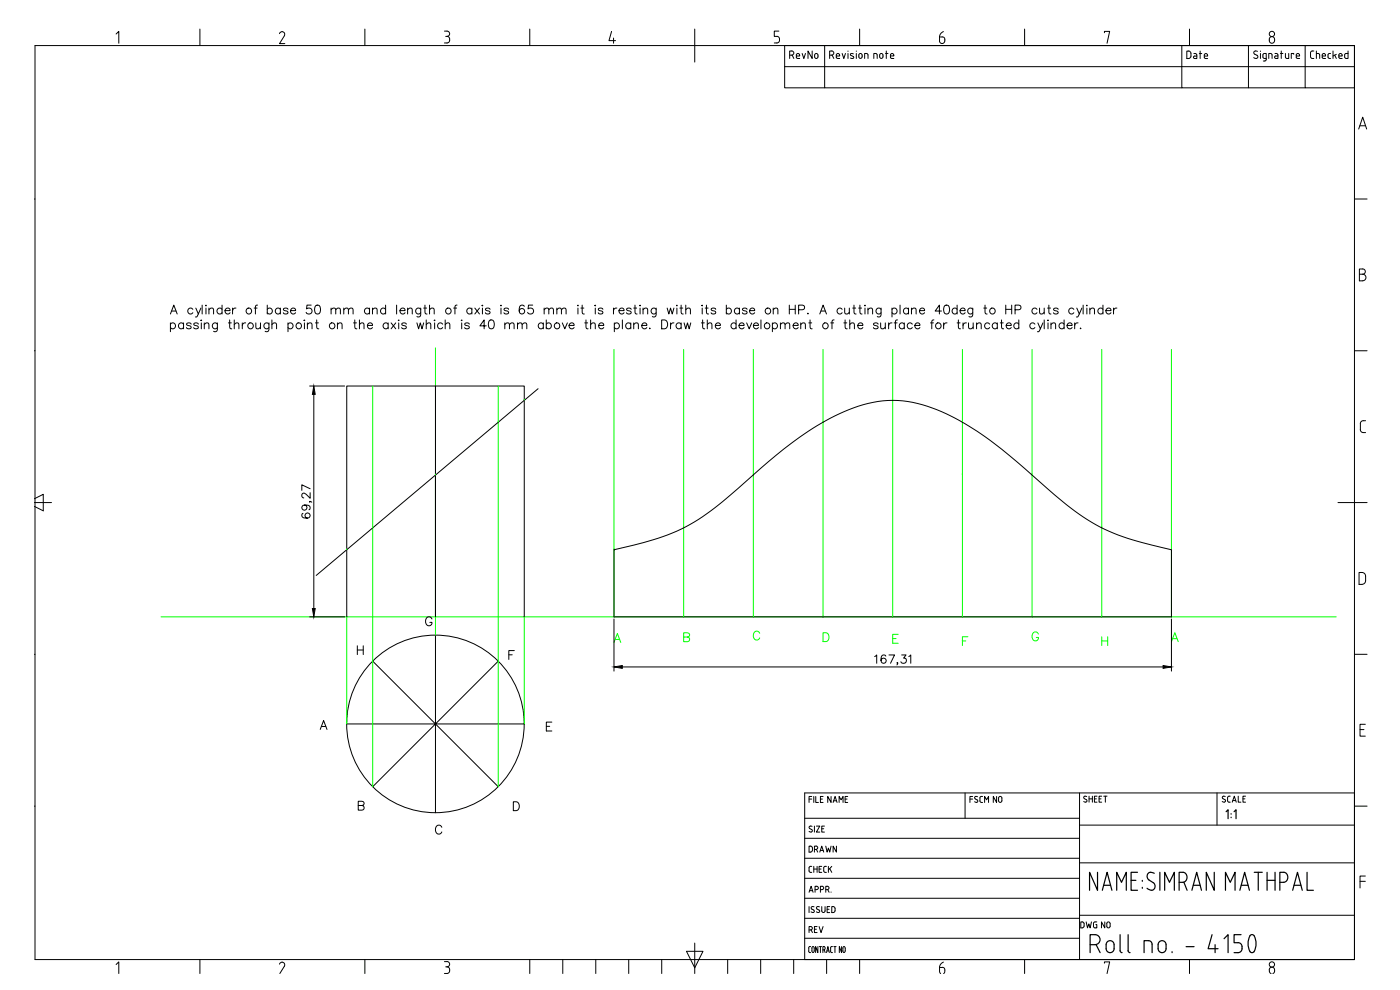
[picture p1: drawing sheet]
<svg xmlns="http://www.w3.org/2000/svg" width="420mm" height="297mm" viewBox="0 0 420 297" stroke-linecap="round" stroke-linejoin="round" font-family="sans-serif">
<defs><g id="words">
<text font-size="6.6" x="94.9" y="156.6" transform="rotate(-90 94.9 156.6)">69,27</text>
<g font-size="5.3">
<text x="236" y="18.7">RevNo</text>
<text x="355.2" y="18.7">Date</text>
<text x="392.3" y="18.7">Checked</text>
</g>
<g font-size="4.9">
<text x="242" y="256.8">DRAWN</text>
<text x="242" y="262.8">CHECK</text>
<text x="242" y="281.2">REV</text>
<text x="323.5" y="279.8">DWG NO</text>
</g>
</g></defs>
<!-- layer: Title Block -->
<g fill="none" stroke="#000" stroke-width=".3">
<path d="M10.5 13.7h396v274.2h-396zM34.8 10.2l.9-.8v3.6M60 8.7v5M84.7 9.5l.7 .4-.1 .8M84.7 9.5l-.5 .2-.3 .4M85.4 10.7l-1.5 2.4h1.6M109.5 8.7v5M133.4 9.3h.8a.83 .83 0 0 1 .7 1.1 .83 .83 0 0 1-1.1 .5M134.2 10.9a1.01 1.01 0 0 1 .8 1 1.01 1.01 0 0 1-.8 1h-.8M159 8.7v5M183.5 9.4l-.7 2.8h1.9M184.1 11.4v1.6"/>
<path d="M208.5 8.7v9.9M232.4 12.9h.8M233.1 10.9a1.02 1.02 0 0 1 .9 1 1.02 1.02 0 0 1-.9 1M233.8 9.3h-1.4v1.6h.8M249 16.6h.6M249.6 16.5a.61 .61 0 0 0 .6-.6 .61 .61 0 0 0-.6-.6h-.6v2.2M249.7 16.6l.5 .9M251 16.5a.5 .5 0 0 1 .5-.5 .5 .5 0 0 1 .5 .5M251 16.6l.2 .9h.8M252 16.6v.2h-1M252.7 16l.5 1.5 .5-1.5M254.5 15.3v.1"/>
<path d="M254.5 16v1.5M256.1 16.2l-.6-.2-.3 .3 .2 .3 .8 .5-.1 .4-.9-.1M257 15.3v.1M257 16v1.5M257.7 16.5a.5 .5 0 0 1 .5-.5 .5 .5 0 0 1 .5 .5M257.8 16.6l-.1 .4a.5 .5 0 0 0 .5 .5 .5 .5 0 0 0 .5-.5M258 8.7v5M258.7 16.6v.4M259.5 17.5v-1.5l.9 .3 .1 1.2M263.2 16.5l-.2-.4-.8-.1v1.5M263.3 16.5v1M264 16.5a.5 .5 0 0 1 .5-.5 .5 .5 0 0 1 .5 .5"/>
<path d="M264 16.6v.4a.5 .5 0 0 0 .5 .5 .5 .5 0 0 0 .5-.5v-.4M265.8 16h.7M266 15.3v2.2M267.2 16.6l.2 .9h.9M267.2 16.5a.5 .5 0 0 1 .5-.5 .5 .5 0 0 1 .5 .5M268.3 16.6v.2h-1.1M281.9 12.3a.79 .79 0 0 0 .8 .8 .79 .79 0 0 0 .8-.8M282 11.1l1.3 .2 .3 1M282 11.1v1.2M283.1 9.5l-.9 .8-.2 .8M307.5 8.7v5M331.5 9.8v-.4h1.5l-.8 3.6"/>
<path d="M354.7 13.7h-119.2v6.3M357 8.7v5M374.7 13.7v12.7h17M377.4 15.4a.6 .6 0 0 0-.9 0 .6 .6 0 0 0 0 .8l.7 .4a.57 .57 0 0 1 .1 .8 .57 .57 0 0 1-.8 0l-.3-.1M378.3 15.3v.1M378.3 16v1.5M379.5 16l-.5 .5 .1 .8 .4 .2M379.5 16h.5v1.9l-.2 .3-.7 .1M379.5 17.5h.5M380.8 17.5v-1.5l.9 .3 .1 1.2M381.2 11.2a.9 .9 0 0 1 1.3 .8 .9 .9 0 0 1-1.3 .7l-.3-.9zM382.6 16l.7 .1 .2 .4"/>
<path d="M383.5 16.5v1l-.9-.2 .1-.5h.8M384.3 16h.7M384.5 15.3v2.2M385.8 16v1.3l.4 .2M386.8 16v1.5h-.6M388.3 16.3v-.3h-.8v1.5M389 16.5a.5 .5 0 0 1 .5-.5 .5 .5 0 0 1 .5 .5M389 16.6l.2 .9h.8M390 16.6v.2h-1M391.7 13.7h-37v12.7h20M391.7 13.7h14.8v12.7h-14.8zM235.5 20v6.4h12"/>
<path d="M235.5 20h171M247.5 20v6.4h107.2M407.8 38.7l1.2-3.5 1.2 3.5M408.1 37.7h1.7M10.3 59.7h.2M406.5 59.7h3.8M408 82.3h1M409 80.7a.79 .79 0 0 1 .8 .8 .79 .79 0 0 1-.8 .8M409 80.7h-1v3.6l1-.1a.98 .98 0 0 0 .9-.9 .98 .98 0 0 0-.9-1M10.3 105.2h.2M406.5 105.2h3.8M408.2 128.9a.9 .9 0 0 0 .9 .9h.7"/>
<path d="M408.3 127.1v1.8M409.1 126.2a.9 .9 0 0 0-.9 .9M409.2 126.2h.6M10.3 149.6l2.7-1.3v5l-2.7-1.4M10.3 150.8h5.2M401.5 150.8h8.8M407.9 171.8a1.52 1.52 0 0 1 1.9 .7v1.7l-.2 .7a1.69 1.69 0 0 1-1.7 .4zM10.3 196.3h.2M406.5 196.3h3.8M408.2 218.9h1.1M409.8 217.3h-1.6v3.6h1.6M242.8 239.8h.8"/>
<path d="M243.6 239h-.8v1.8M244.2 239v1.8M244.8 239v1.8h.8M246.2 239.8h.6M247 239h-.8v1.8h.8M249.4 239v1.8l-1-1.8v1.8M253.6 239.8h.6M254.4 239h-.8v1.8h.8M289.6 237.9v7.6M291.1 239.8h.8M291.9 239h-.8v1.8M292.9 239l.5 .1"/>
<path d="M292.9 239l-.4 .4 .8 .6M294.9 239l-.8 .2v1.1l.2 .4 .6 .1M299.1 239v1.8l-1-1.8v1.8M299.7 239.4a.5 .5 0 0 1 .5-.4 .5 .5 0 0 1 .5 .4M299.7 239.5v.8a.5 .5 0 0 0 .5 .4 .5 .5 0 0 0 .5-.4v-.8M324 237.9v50M326.1 239a.47 .47 0 0 0-.7-.1 .47 .47 0 0 0 0 .7l.6 .3a.5 .5 0 0 1 0 .8 .5 .5 0 0 1-.8-.2M326.8 239.7h1M326.8 238.9v1.8M327.8 238.9v1.8M328.5 239.7h.5M329.2 238.9h-.7v1.8h.7"/>
<path d="M329.8 239.7h.6M330.6 238.9h-.8v1.8h.8M331.2 238.9h1M331.7 238.9v1.8M365.2 237.9v9.7M367.6 239.9a.49 .49 0 0 1 0 .8 .49 .49 0 0 1-.8-.2M367.7 239a.46 .46 0 0 0-.7-.1 .46 .46 0 0 0 0 .7l.6 .3M368.9 238.9l-.4 .2-.1 1.1 .5 .5M368.9 238.9h.3M371.6 238.9v1.8h.8M373 239.7h.6M373.8 238.9h-.8v1.8h.8"/>
<path d="M406.5 237.9h-165v50M10.3 241.9h.2M241.5 257.5h82.5M241.5 251.5h82.5M241.5 245.5h82.5M242.8 249.5l.6 .2M243 248.6l.8 .6-.4 .4M243.2 247.9l-.4 .3 .2 .4M243.2 247.8l.5 .1M244.4 247.9v1.8M245 247.9h1l-1 1.8h1M246.6 248.7h.6"/>
<path d="M247.4 247.9h-.8v1.8h.8M250 240.8l.6-1.8 .6 1.8M250.2 240.3h.8M251.8 240.8v-1.8l.6 1 .6-1v1.8M293.2 240a.48 .48 0 0 1 0 .8 .48 .48 0 0 1-.7-.3M295.5 240.8v-1.8l.6 1 .6-1v1.8M324 258.9h82.5M324 247.6h82.5M368.9 240.7h.3M369.8 240.7l.6-1.8 .6 1.8M370 240.2h.8M406.5 241.9h3.8"/>
<path d="M241.5 275.5h82.5M241.5 269.5h82.5M241.5 263.5h82.5M242.8 267.7l.6-1.8 .6 1.8M242.8 272v1.8M243 267.2h.8M243.6 272.8l.6 .3a.49 .49 0 0 1 0 .7 .49 .49 0 0 1-.8-.2M244.3 272.1a.47 .47 0 0 0-.7 0 .47 .47 0 0 0 0 .7M244.6 266.9h.5M245.1 266.9a.5 .5 0 0 0 .5-.5 .5 .5 0 0 0-.5-.5h-.5v1.8M245.2 272.8l.6 .3a.49 .49 0 0 1 0 .7 .49 .49 0 0 1-.8-.2M245.9 272.1a.48 .48 0 0 0-.7 0 .48 .48 0 0 0 0 .7"/>
<path d="M246.2 266.9h.5M246.6 272v1.3a.5 .5 0 0 0 .5 .5 .5 .5 0 0 0 .5-.5v-1.3M246.7 266.9a.5 .5 0 0 0 .5-.5 .5 .5 0 0 0-.5-.5h-.5v1.8M247.8 266.9h.5M248.2 272.8h.6M248.3 265.9a.5 .5 0 0 1 .5 .5 .5 .5 0 0 1-.5 .5M248.3 265.9h-.5v1.8M248.4 266.9l.4 .8M249 272h-.8v1.8h.8M249.4 267.6v.1M249.6 272l.7 .1a1.21 1.21 0 0 1 .2 1.4l-.9 .3zM324 274.6h82.5"/>
<path d="M408.2 264.4h1.6M409.8 262.8h-1.6v3.6M34.8 289.4l.9-.8v3.5M60 287.9v4.2M84.7 288.7l.7 .4-.1 .8M84.7 288.7l-.5 .2-.3 .4M85.4 289.9l-1.4 2.2M109.5 287.9v4.2M133.4 288.5h.8M133.8 290.1h.4M134.2 288.5a.79 .79 0 0 1 .7 .8 .79 .79 0 0 1-.7 .8M134.2 290.1a1.01 1.01 0 0 1 .8 1 1.01 1.01 0 0 1-.8 1h-.8"/>
<path d="M159 287.9v4.2M168.9 287.9v4.2M178.8 287.9v4.2M188.7 287.9v4.2M198.6 287.9v4.2M206 285.4h5l-2.5 5zM208.5 283v9.1M218.4 287.9v4.2M228.3 287.9v4.2M238.2 287.9v4.2M241.5 281.5h82.5M243.3 284l-.6 .2v1.2l.2 .4h.4"/>
<path d="M243.7 285.3l.3 .5 .4-.5M243.7 285.3v-1.1l.3-.2 .3 .2 .1 1.1M245.5 284v1.8l-.7-1.8v1.8M245.9 284h.7M246.2 284v1.8M247 285h.3M247.3 285l.3-.3v-.5l-.6-.2v1.8M247.4 285l.2 .8M248.1 285.8l.4-1.8 .4 1.8M248.1 287.9v4.2M248.2 285.3h.6M249.3 285.4l.3 .4"/>
<path d="M249.3 284.5v.9M249.6 284l-.3 .4M249.6 285.8h.2M249.6 284h.2M250.2 284h.7M250.6 284v1.8M252.6 284v1.8l-.7-1.8v1.8M252.9 284.5l.2-.4h.4l.2 1.2M252.9 285.3l.4 .5 .3-.5M253 284.5v.8M258 287.9v4.2M282 290.3v1.4l.3 .4"/>
<path d="M282 290.3h.8M282.8 290.2a1.02 1.02 0 0 1 .8 .8 1.02 1.02 0 0 1-.4 1.1M283.1 288.7l-.9 .8-.2 .8M307.5 287.9v4.2M331.5 289v-.4h1.5l-.8 3.5M357 287.9v4.2M381.5 292.1a.92 .92 0 0 1-.5-1.4 .92 .92 0 0 1 1.4 0l.1 .9-.5 .5"/>
<circle cx="381.7" cy="10.2" r=".79"/>
<circle cx="381.7" cy="289.4" r=".79"/>
</g>
<g fill="none" stroke="#000" stroke-width=".36">
<path d="M368 243.5l.6-.5v2.6M369.5 244.1v.2M369.5 245.2v.1M370.4 243.5l.6-.5v2.6M329.4 261.7v5.4l-2.4-5.4v5.4M330.8 267.1l1.5-5.4 1.4 5.4M331.2 265.6h2.1M335.1 267.1v-5.4l1.5 3 1.4-3v5.4M339.5 264.1h1.4M341.4 261.7h-1.9v5.4h1.9M342.8 264.1v.3M342.8 266.2v.3"/>
<path d="M344.2 266.5l1.5 .6M346.4 262a1.28 1.28 0 0 0-1.9 .1 1.28 1.28 0 0 0 .3 1.9l1.3 .9a1.25 1.25 0 0 1 .5 1.2 1.25 1.25 0 0 1-.9 1M348.1 261.7v5.4M349.5 267.1v-5.4l1.5 3 1.4-3v5.4M353.9 264.7h1.1a1.53 1.53 0 0 0 1.2-1.5 1.53 1.53 0 0 0-1.1-1.5h-1.2v5.4M355.3 264.7l1 2.4M357.7 267.1l1.4-5.4 1.5 5.4M358.1 265.6h2.1M364.4 261.7v5.4l-2.4-5.4v5.4M367.8 267.1v-5.4l1.4 3 1.5-3v5.4M372.1 267.1l1.4-5.4 1.5 5.4M372.5 265.6h2.1"/>
<path d="M376.4 261.7h2.4M377.6 261.7v5.4M380.3 264.1h2.4M380.3 261.7v5.4M382.7 261.7v5.4M384.1 264.7h1.2a1.53 1.53 0 0 0 1.2-1.5 1.53 1.53 0 0 0-1.2-1.5h-1.2v5.4M387.9 267.1l1.5-5.4 1.4 5.4M388.4 265.6h2M392.3 261.7v5.4h1.9M327.2 283.4h1.5M328.7 280.4a1.49 1.49 0 0 1 1.4 1.5 1.49 1.49 0 0 1-1.4 1.5M328.7 280.4h-1.5v5.4"/>
<path d="M329 283.4l1.2 2.4M332.5 282.5a1.2 1.2 0 0 1 1.2-.1 1.2 1.2 0 0 1 .7 1v1.2a1.2 1.2 0 0 1-1.2 1.2 1.2 1.2 0 0 1-1.2-1.2v-1.5zM336.2 280.4v4.8l.1 .5 .5 .1M338.5 285.2l.2 .5 .4 .1M338.6 280.4v4.8M343.4 285.8v-3.6l1.6 .1 .5 .4 .2 .6 .1 2.5M348.1 282.5a1.2 1.2 0 0 1 1.2-.1 1.2 1.2 0 0 1 .7 1v1.2a1.2 1.2 0 0 1-1.2 1.2 1.2 1.2 0 0 1-1.2-1.2v-1.5zM351.8 285.5v.3M356 284h2.4M363.8 280.4l-1.2 4.2h3M364.7 283.4v2.4M367.4 281.6l1.2-1.2v5.4"/>
<path d="M372.5 280.4h-2.1v2.5l1.2-.1a1.53 1.53 0 0 1 1.2 1.5 1.53 1.53 0 0 1-1.2 1.5h-1.2M375.3 280.6l.7-.1a4.1 4.1 0 0 1 0 5.3h-.5a4.4 4.4 0 0 1-.2-5.2z"/>
</g>
<!-- layer: 0 -->
<g fill="none" stroke="#000" stroke-width=".3">
<path d="M51.1 94.2l1.1-2.7 1 2.7M51.1 97.3a.85 .85 0 0 1 1.3-.2 .85 .85 0 0 1 0 1.3 .85 .85 0 0 1-1.3-.1M51.1 96.9v2.6M51.5 93.3h1.3M55.1 97.3a.85 .85 0 0 0-1.3-.2 .85 .85 0 0 0 0 1.3 .85 .85 0 0 0 1.3-.1M55.1 96.9v1.8M57.4 97.3a.81 .81 0 0 0-1.4 0l.1 .2 1.1 .4 .2 .4a.81 .81 0 0 1-1.4 0M57.9 92.8a.85 .85 0 0 0-1.3-.1 .85 .85 0 0 0 0 1.3 .85 .85 0 0 0 1.3-.2M58.8 92.4l.7 1.8 .8-1.8M59.5 94.2l-.5 .9h-.4M59.5 97.3a.81 .81 0 0 0-1.4 0l.2 .2 1.1 .4 .1 .4a.81 .81 0 0 1-1.4 0M60.4 96v.2z"/>
<path d="M60.4 96.9v1.8M60.7 91.5v2.7M61.3 97.4l.6-.5 .7 .1 .1 1.7M61.3 96.9v1.8M61.7 91.7h.2zM61.8 92.4v1.8M62.7 92.9l.6-.5 .7 .2 .1 1.6M62.7 92.4v1.8M65.2 96.9v2a.7 .7 0 0 1-1.1 .5M65.2 97.3a.85 .85 0 0 0-1.2-.2 .85 .85 0 0 0 0 1.3 .85 .85 0 0 0 1.2-.1M66.6 92.8a.85 .85 0 0 0-1.2-.1 .85 .85 0 0 0 0 1.3 .85 .85 0 0 0 1.2-.2M66.6 91.5v2.7"/>
<path d="M67.5 93.2h1.6a.82 .82 0 0 0-1.2-.7 .82 .82 0 0 0-.2 1.3 .81 .81 0 0 0 1.4 0M68.5 96.9h.9M68.9 96v2.1l.2 .4 .5 .2M69.8 92.4v1.8M70.3 97.4l.6-.5 .7 .1 .1 1.7M70.3 96v2.7M70.8 92.4a.86 .86 0 0 0-1 .8M72.7 96.9v1.8M73.7 96.9a.86 .86 0 0 0-1 .7M76.3 92.4h.9M76.8 96.9l.1 1.6 .6 .2 .7-.6M77.3 91.5l-.5 .2-.1 .4v2.1"/>
<path d="M78.2 96.9v1.8M80.2 92.8a.85 .85 0 0 1 1.3-.1 .85 .85 0 0 1 0 1.3 .85 .85 0 0 1-1.3-.2M80.2 91.5v2.7M80.7 96.9v2a.7 .7 0 0 1-1.1 .5M80.7 97.3a.85 .85 0 0 0-1.2-.2 .85 .85 0 0 0 0 1.3 .85 .85 0 0 0 1.2-.1M81.6 97.4l.6-.5 .7 .1 .1 1.7M81.6 96v2.7M84.1 92.8a.85 .85 0 0 0-1.2-.1 .85 .85 0 0 0 0 1.3 .85 .85 0 0 0 1.2-.2M84.1 92.4v1.8M86.4 92.8a.81 .81 0 0 0-1.4 0l.2 .3 1.1 .4 .1 .3a.81 .81 0 0 1-1.4 0M86.4 97.3a.85 .85 0 0 1 1.3-.2 .85 .85 0 0 1 0 1.3 .85 .85 0 0 1-1.3-.1M86.4 96.9v2.6"/>
<path d="M87.2 93.2h1.5a.82 .82 0 0 0-1.1-.7 .82 .82 0 0 0-.3 1.3 .81 .81 0 0 0 1.4 0M91.2 96.1h.3zM91.4 96.9v1.8M92.3 97.4l.6-.5 .6 .1 .1 1.7M92.3 96.9v1.8M93.4 91.5h-1.3l-.1 1.2a.94 .94 0 0 1 1.4 0 .94 .94 0 0 1-.2 1.4 .94 .94 0 0 1-1.3-.4M94.7 96.9h.9M94.8 91.7a.87 .87 0 0 1 1.3 .4 1.34 1.34 0 0 1-.9 2.1 1.7 1.7 0 0 1-.4-2.5zM95 96v2.1l.2 .4 .5 .2M99.4 92.9l.6-.5 .6 .2 .2 1.6M99.4 92.4v1.8M100.8 92.9l.6-.5 .6 .2 .2 1.6"/>
<path d="M101.3 97.4l.6-.5 .6 .1 .2 1.7M101.3 96.9v1.8M103.2 92.9l.6-.5 .6 .2 .2 1.6M103.2 92.4v1.8M104.6 92.9l.6-.5 .6 .2 .2 1.6M106.1 96.9h.9M106.5 96v2.1l.1 .4 .5 .2M107.9 97.4l.6-.5 .6 .1 .1 1.7M107.9 96v2.7M110.3 97.6h1.5a.82 .82 0 0 0-1.2-.6 .82 .82 0 0 0-.2 1.3 .81 .81 0 0 0 1.4 0M110.9 92.8a.85 .85 0 0 0-1.3-.1 .85 .85 0 0 0 0 1.3 .85 .85 0 0 0 1.3-.2M110.9 92.4v1.8"/>
<path d="M111.8 92.9l.6-.5 .7 .2 .1 1.6M111.8 92.4v1.8M115.7 92.8a.85 .85 0 0 0-1.2-.1 .85 .85 0 0 0 0 1.3 .85 .85 0 0 0 1.2-.2M115.7 91.5v2.7M116.5 97.3a.85 .85 0 0 0-1.3-.2 .85 .85 0 0 0 0 1.3 .85 .85 0 0 0 1.3-.1M116.5 96.9v1.8M117.4 96.9l1.4 1.8M118.8 96.9l-1.4 1.8M119 91.5v2.7M119.5 96.1h.3zM119.7 96.9v1.8M120 93.2h1.6a.82 .82 0 0 0-1.2-.7 .82 .82 0 0 0-.2 1.3 .81 .81 0 0 0 1.4 0"/>
<path d="M121.9 97.3a.81 .81 0 0 0-1.3 0l.1 .2 1.1 .4 .1 .4a.81 .81 0 0 1-1.3 0M122.3 92.9l.7-.5 .6 .2 .1 1.6M122.3 92.4v1.8M125.1 96.9l.5 1.8 .5-1.8 .5 1.8 .6-1.8M126.3 92.4v2.1a.7 .7 0 0 1-.4 .6 .7 .7 0 0 1-.8-.1M126.3 92.8a.85 .85 0 0 0-1.3-.1 .85 .85 0 0 0 0 1.3 .85 .85 0 0 0 1.3-.2M127.2 92.4h.8M127.5 91.5v2.2l.2 .4 .5 .1M127.9 97.4l.7-.5 .6 .1 .1 1.7M127.9 96v2.7M128.9 92.9l.6-.5 .7 .2 .1 1.6M128.9 91.5v2.7"/>
<path d="M130.3 96.1h.3zM130.4 96.9v1.8M132.8 97.3a.85 .85 0 0 0-1.2-.2 .85 .85 0 0 0 0 1.3 .85 .85 0 0 0 1.2-.1M133.6 97.4l.6-.5 .7 .1 .1 1.7M133.6 96v2.7M136.2 92.4h.8M137.2 91.5l-.5 .2-.2 .4v2.1M138.6 96v.2zM138.6 96.9v1.8M140.9 97.3a.81 .81 0 0 0-1.4 0l.1 .2 1.1 .4 .2 .4a.81 .81 0 0 1-1.4 0M141.6 92.8a.85 .85 0 0 0-1.2-.1 .85 .85 0 0 0 0 1.3 .85 .85 0 0 0 1.2-.2M141.6 92.4v1.8"/>
<path d="M142.5 92.4l1.4 1.8M143.9 92.4l-1.4 1.8M144.8 91.5v.3zM144.8 92.4v1.8M145.9 97.8h-1.9l1.3-1.8v2.7M146.9 96.1a.87 .87 0 0 1 1.3 .4 1.34 1.34 0 0 1-.9 2.2 1.7 1.7 0 0 1-.4-2.6zM147.1 92.8a.81 .81 0 0 0-1.4 0l.1 .3 1.1 .4 .2 .3a.81 .81 0 0 1-1.4 0M150.2 91.7h.3zM150.4 92.4v1.8M151.5 97.4l.6-.5 .7 .1 .1 1.7M151.5 96.9v1.8M152.6 92.8a.81 .81 0 0 0-1.4 0l.2 .3 1.1 .4 .1 .3a.81 .81 0 0 1-1.4 0"/>
<path d="M152.9 97.4l.6-.5 .7 .1 .1 1.7M155.3 97.4l.6-.5 .7 .1 .1 1.7M155.3 96.9v1.8M156.7 97.4l.6-.5 .7 .1 .1 1.7M157.3 91.9a.79 .79 0 0 0-1.1-.2 1.53 1.53 0 0 0 .5 2.5 .83 .83 0 0 0 .8-.8 .83 .83 0 0 0-.8-.8 .83 .83 0 0 0-.9 .7M159.9 91.5h-1.3l-.1 1.2a.94 .94 0 0 1 1.4 0 .94 .94 0 0 1-.2 1.4 .94 .94 0 0 1-1.3-.4M163.1 97.3a.85 .85 0 0 0-1.3-.2 .85 .85 0 0 0 0 1.3 .85 .85 0 0 0 1.3-.1M163.1 96.9v1.8M163.3 92.9l.6-.5 .7 .2 .1 1.6M163.3 92.4v1.8M163.9 97.3a.85 .85 0 0 1 1.3-.2 .85 .85 0 0 1 0 1.3 .85 .85 0 0 1-1.3-.1M163.9 96v2.7"/>
<path d="M164.7 92.9l.6-.5 .7 .2 .1 1.6M167.1 92.9l.7-.5 .6 .2 .1 1.6M167.1 92.4v1.8M168.5 92.9l.6-.5 .7 .2 .1 1.6M168.7 96.9l.8 1.8 .8-1.8M170.8 97.6h1.5a.82 .82 0 0 0-1.2-.6 .82 .82 0 0 0-.2 1.3 .81 .81 0 0 0 1.4 0M173.4 91.5v.3zM173.4 92.4v1.8M174.3 92.4h.9M174.7 91.5v2.2l.1 .4 .6 .1M175.5 96.9h.9M175.9 96v2.1l.1 .4 .5 .2"/>
<path d="M177.3 97.4l.6-.5 .6 .1 .2 1.7M177.3 96v2.7M178.7 91.5v.3zM178.7 92.4v1.8M179.7 97.6h1.5a.82 .82 0 0 0-1.2-.6 .82 .82 0 0 0-.2 1.3 .81 .81 0 0 0 1.4 0M180.9 92.8a.81 .81 0 0 0-1.4 0l.2 .3 1.1 .4 .1 .3a.81 .81 0 0 1-1.4 0M184.1 92.4v1.8M184.4 97.3a.85 .85 0 0 1 1.2-.2 .85 .85 0 0 1 0 1.3 .85 .85 0 0 1-1.2-.1M184.4 96.9v2.6M185.1 92.4a.86 .86 0 0 0-1 .8M185.8 93.2h1.5a.82 .82 0 0 0-1.2-.7 .82 .82 0 0 0-.2 1.3 .81 .81 0 0 0 1.4 0M186.8 96v2.7"/>
<path d="M189.3 97.3a.85 .85 0 0 0-1.3-.2 .85 .85 0 0 0 0 1.3 .85 .85 0 0 0 1.3-.1M189.3 96.9v1.8M189.4 92.8a.81 .81 0 0 0-1.4 0l.2 .3 1.1 .4 .1 .3a.81 .81 0 0 1-1.4 0M190.2 97.4l.6-.5 .7 .1 .1 1.7M190.2 92.4h.9M190.2 96.9v1.8M190.6 91.5v2.2l.1 .4 .5 .1M192.1 91.5v.3zM192.1 92.4v1.8M192.6 97.6h1.5a.82 .82 0 0 0-1.1-.6 .82 .82 0 0 0-.3 1.3 .81 .81 0 0 0 1.4 0M193 92.9l.6-.5 .7 .2 .1 1.6M193 92.4v1.8"/>
<path d="M195 98.4v.3l.1-.2M196.9 92.4v2.1a.7 .7 0 0 1-.4 .6 .7 .7 0 0 1-.7-.1M196.9 92.8a.85 .85 0 0 0-1.2-.1 .85 .85 0 0 0 0 1.3 .85 .85 0 0 0 1.2-.2M198.6 96h.9a1.42 1.42 0 0 1 .9 1.3 1.42 1.42 0 0 1-.9 1.4h-.9zM200.2 92.4l.5 1.8 .5-1.8 .5 1.8 .6-1.8M201.2 96.9v1.8M202.3 96.9a.86 .86 0 0 0-1.1 .7M203.1 91.5v.3zM203.1 92.4v1.8M204 92.4h.9M204.4 91.5v2.2l.1 .4 .5 .1M204.4 97.3a.85 .85 0 0 0-1.2-.2 .85 .85 0 0 0 0 1.3 .85 .85 0 0 0 1.2-.1"/>
<path d="M204.4 96.9v1.8M205.3 96.9l.5 1.8 .5-1.8 .5 1.8 .5-1.8M205.8 92.9l.6-.5 .7 .2 .1 1.6M205.8 91.5v2.7M210.5 96.9h.9M210.7 91.5v.3zM210.7 92.4v1.8M210.9 96v2.1l.1 .4 .5 .2M211.6 92.4h.9M212 91.5v2.2l.1 .4 .5 .1M212.3 97.4l.6-.5 .6 .1 .2 1.7M212.3 96v2.7"/>
<path d="M214.7 97.6h1.5a.82 .82 0 0 0-1.2-.6 .82 .82 0 0 0-.2 1.3 .81 .81 0 0 0 1.4 0M214.8 92.8a.81 .81 0 0 0-1.4 0l.1 .3 1.2 .4 .1 .3a.81 .81 0 0 1-1.4 0M218 92.8a.85 .85 0 0 1 1.2-.1 .85 .85 0 0 1 0 1.3 .85 .85 0 0 1-1.2-.2M218 91.5v2.7M220.9 97.3a.85 .85 0 0 0-1.3-.2 .85 .85 0 0 0 0 1.3 .85 .85 0 0 0 1.3-.1M220.9 96v2.7M221.8 97.6h1.5a.82 .82 0 0 0-1.1-.6 .82 .82 0 0 0-.3 1.3 .81 .81 0 0 0 1.4 0M221.9 92.8a.85 .85 0 0 0-1.2-.1 .85 .85 0 0 0 0 1.3 .85 .85 0 0 0 1.2-.2M221.9 92.4v1.8M224.1 96.9l.7 1.8 .8-1.8M224.2 92.8a.81 .81 0 0 0-1.4 0l.1 .3 1.2 .4 .1 .3a.81 .81 0 0 1-1.4 0M225 93.2h1.5a.82 .82 0 0 0-1.2-.7 .82 .82 0 0 0-.2 1.3 .81 .81 0 0 0 1.4 0"/>
<path d="M226.1 97.6h1.5a.81 .81 0 0 0-1.1-.6 .81 .81 0 0 0-.3 1.3 .79 .79 0 0 0 1.4 0M228.4 96v2.7M231.8 97.3a.85 .85 0 0 1 1.3-.2 .85 .85 0 0 1 0 1.3 .85 .85 0 0 1-1.3-.1M231.8 96.9v2.6M232.1 92.9l.6-.5 .6 .2 .2 1.6M232.1 92.4v1.8M234.2 97.4l.7-.5 .6 .1 .1 1.7M234.2 96.9v1.8M235.6 97.4l.6-.5 .7 .1 .1 1.7M236.9 91.5v2.7M236.9 92.8h1.8M238 97.6h1.6a.82 .82 0 0 0-1.2-.6 .82 .82 0 0 0-.2 1.3 .81 .81 0 0 0 1.4 0"/>
<path d="M238.7 91.5v2.7M239.7 92.9h1.1a.7 .7 0 0 0 .7-.7 .7 .7 0 0 0-.7-.7h-1.1v2.7M240.3 97.4l.6-.5 .7 .1 .1 1.7M240.3 96.9v1.8M242.5 94l-.2 .1h.3M242.7 96.9h.9M243.1 96v2.1l.1 .4 .5 .2M246 94.2l1-2.7 1 2.7M246.4 93.3h1.3M249.3 96.9h.9M250.3 96l-.5 .1-.1 .4v2.2M252.7 92.8a.85 .85 0 0 0-1.2-.1 .85 .85 0 0 0 0 1.3 .85 .85 0 0 0 1.2-.2"/>
<path d="M253.2 96.9h.9M253.5 92.4l.1 1.7 .7 .1 .6-.5M253.6 96v2.1l.2 .4 .5 .2M254.9 92.4v1.8M255 97.4l.7-.5 .6 .1 .1 1.7M255 96v2.7M255.9 92.4h.9M256.3 91.5v2.2l.1 .4 .5 .1M257.4 97.6h1.6a.82 .82 0 0 0-1.2-.6 .82 .82 0 0 0-.2 1.3 .81 .81 0 0 0 1.4 0M257.7 92.4h.9M258.1 91.5v2.2l.1 .4 .5 .1M259.6 91.5v.3z"/>
<path d="M259.6 92.4v1.8M260.5 92.9l.6-.5 .7 .2 .1 1.6M260.5 92.4v1.8M263.5 97.3a.81 .81 0 0 0-1.4 0l.2 .2 1.1 .4 .1 .4a.81 .81 0 0 1-1.4 0M264.3 96.9l.1 1.6 .7 .2 .6-.6M264.4 92.4v2.1a.7 .7 0 0 1-.4 .6 .7 .7 0 0 1-.7-.1M264.4 92.8a.85 .85 0 0 0-1.2-.1 .85 .85 0 0 0 0 1.3 .85 .85 0 0 0 1.2-.2M265.7 96.9v1.8M266.7 96.9v1.8M267.7 92.8a.85 .85 0 0 1 1.3-.1 .85 .85 0 0 1 0 1.3 .85 .85 0 0 1-1.3-.2M267.7 96.9a.86 .86 0 0 0-1 .7M267.7 92.4v2.7"/>
<path d="M268.3 96.9h.9M269.4 96l-.6 .1-.1 .4v2.2M270.1 91.5v2.7M271.4 97.3a.85 .85 0 0 0-1.3-.2 .85 .85 0 0 0 0 1.3 .85 .85 0 0 0 1.3-.1M271.4 96.9v1.8M272.7 92.8a.85 .85 0 0 0-1.3-.1 .85 .85 0 0 0 0 1.3 .85 .85 0 0 0 1.3-.2M272.7 92.4v1.8M273.5 92.9l.7-.5 .6 .2 .1 1.6M273.5 92.4v1.8M273.8 97.3a.85 .85 0 0 0-1.3-.2 .85 .85 0 0 0 0 1.3 .85 .85 0 0 0 1.3-.1M274.6 97.6h1.5a.82 .82 0 0 0-1.2-.6 .82 .82 0 0 0-.2 1.3 .81 .81 0 0 0 1.4 0M276 93.2h1.5a.82 .82 0 0 0-1.2-.7 .82 .82 0 0 0-.2 1.3 .81 .81 0 0 0 1.4 0"/>
<path d="M279.3 96.9h.8M280.3 96l-.5 .1-.2 .4v2.2M282.6 93.3h-1.9l1.2-1.8v2.7M283.2 96.9v1.8M283.6 91.7a.87 .87 0 0 1 1.2 .4 1.34 1.34 0 0 1-.8 2.1 1.7 1.7 0 0 1-.4-2.5zM284.2 96.9a.86 .86 0 0 0-1 .7M287.2 92.8a.84 .84 0 0 0-1.2-.1 .84 .84 0 0 0 0 1.2 .84 .84 0 0 0 1.2-.1M287.2 91.5v2.7M287.2 96.9h.9M287.6 96v2.1l.1 .4 .6 .2M288.1 93.2h1.6a.82 .82 0 0 0-1.2-.7 .82 .82 0 0 0-.2 1.3 .81 .81 0 0 0 1.4 0M289 96.9v1.8"/>
<path d="M290 96.9a.86 .86 0 0 0-1 .7M290.7 96.9l.1 1.6 .6 .2 .7-.6M291.9 92.4v2.1a.7 .7 0 0 1-.4 .6 .7 .7 0 0 1-.7-.1M291.9 92.8a.85 .85 0 0 0-1.2-.1 .85 .85 0 0 0 0 1.3 .85 .85 0 0 0 1.2-.2M292.1 96.9v1.8M293.1 97.4l.6-.5 .7 .1 .1 1.7M293.1 96.9v1.8M295.2 92.4h.9M295.6 91.5v2.2l.1 .4 .6 .1M297 97.3a.85 .85 0 0 0-1.2-.2 .85 .85 0 0 0 0 1.3 .85 .85 0 0 0 1.2-.1M299.3 97.3a.85 .85 0 0 0-1.3-.2 .85 .85 0 0 0 0 1.3 .85 .85 0 0 0 1.3-.1M299.3 96.9v1.8"/>
<path d="M300.2 96.9h.9M300.6 96v2.1l.1 .4 .5 .2M301.8 92.8h1.8M301.8 91.5v2.7M302 97.6h1.5a.82 .82 0 0 0-1.2-.6 .82 .82 0 0 0-.2 1.3 .81 .81 0 0 0 1.4 0M303.6 91.5v2.7M304.6 92.9h1.2a.7 .7 0 0 0 .6-.7 .7 .7 0 0 0-.6-.7h-1.2v2.7M305.8 97.3a.84 .84 0 0 0-1.3-.2 .84 .84 0 0 0 0 1.3 .84 .84 0 0 0 1.3-.1M305.8 96v2.7M310.6 97.3a.85 .85 0 0 0-1.3-.2 .85 .85 0 0 0 0 1.3 .85 .85 0 0 0 1.3-.1M311.2 92.8a.85 .85 0 0 0-1.2-.1 .85 .85 0 0 0 0 1.3 .85 .85 0 0 0 1.2-.2M311.5 96.9l.7 1.8 .8-1.8"/>
<path d="M312 92.4l.1 1.7 .6 .1 .7-.5M312.2 98.7l-.5 .8h-.4M313.4 92.4v1.8M313.4 96v2.7M314.4 92.4h.9M314.5 96v.2zM314.5 96.9v1.8M314.8 91.5v2.2l.1 .4 .5 .1M315.4 97.4l.6-.5 .7 .1 .1 1.7M315.4 96.9v1.8M317.6 92.8a.81 .81 0 0 0-1.4 0l.1 .3 1.1 .4 .2 .3a.81 .81 0 0 1-1.4 0M319.3 97.3a.85 .85 0 0 0-1.2-.2 .85 .85 0 0 0 0 1.3 .85 .85 0 0 0 1.2-.1"/>
<path d="M319.3 96v2.7M320.2 97.6h1.6a.82 .82 0 0 0-1.2-.6 .82 .82 0 0 0-.2 1.3 .81 .81 0 0 0 1.4 0M322.3 92.8a.85 .85 0 0 0-1.3-.1 .85 .85 0 0 0 0 1.3 .85 .85 0 0 0 1.3-.2M322.5 96.9v1.8M323.2 92.4l.7 1.8 .8-1.8M323.5 96.9a.86 .86 0 0 0-1 .7M323.9 94.2l-.5 .9h-.4M324.3 98.4v.3l.1-.2M325.1 91.5v2.7M326.2 91.5v.3zM326.2 92.4v1.8M327.1 92.9l.6-.5 .6 .2 .2 1.6"/>
<path d="M327.1 92.4v1.8M331 92.8a.85 .85 0 0 0-1.2-.1 .85 .85 0 0 0 0 1.3 .85 .85 0 0 0 1.2-.2M331 91.5v2.7M331.9 93.2h1.5a.82 .82 0 0 0-1.1-.7 .82 .82 0 0 0-.3 1.3 .81 .81 0 0 0 1.4 0M334.2 92.4v1.8M335.2 92.4a.86 .86 0 0 0-1 .8"/>
<circle cx="74.7" cy="93.3" r=".88"/>
<circle cx="75.2" cy="97.7" r=".88"/>
<circle cx="89.7" cy="97.7" r=".88"/>
<circle cx="99.7" cy="97.7" r=".88"/>
<circle cx="134.6" cy="93.3" r=".88"/>
<circle cx="167.2" cy="97.7" r=".88"/>
<circle cx="230.2" cy="97.7" r=".88"/>
<circle cx="230.5" cy="93.3" r=".88"/>
<circle cx="247.7" cy="97.7" r=".88"/>
<circle cx="281.6" cy="97.7" r=".88"/>
<circle cx="297.8" cy="93.3" r=".88"/>
</g>
<!-- layer: Layer2 -->
<g fill="none" stroke="#0f0" stroke-width=".3">
<path d="M111.9 115.8v120.3M130.7 104.4v86.2M149.5 115.8v120.3M184.3 104.8v80.3M205.2 104.8v80.3M226.1 104.8v80.3M247 104.8v80.3M267.9 104.8v80.3M288.8 104.8v80.3M309.7 104.8v80.3M330.7 104.8v80.3M351.6 104.8v80.3"/>
<path d="M149.5 126.7h.1M157.3 120.1h.1M247 126.7h.1M267.9 120.1h.1M288.8 126.7h.1M111.9 158.4h.1M130.7 142.5h.1M205.2 158.4h.1M226.1 142.5h.1M288.8 142.5h.1M309.7 142.5h.1M330.7 158.4h.1"/>
<path d="M104.1 165h.1M184.3 165h.1M351.6 165h.1M48.3 185.1h352.7M104.1 185.1v32.1M157.3 185.1v32.1M184.3 192.7l1-2.6 1 2.6M184.6 191.9h1.3M205.2 191.1l1.5-.1 .3-.4-.2-.5-.5-.2h-1.1v2.6h1.1a.7 .7 0 0 0 .7-.7 .7 .7 0 0 0-.7-.7M228 190a.98 .98 0 0 0-1.1-.6 .98 .98 0 0 0-.8 1 1.1 1.1 0 0 0 .3 1.4 1.1 1.1 0 0 0 1.5-.2l.1-.2M247 189.8h.9a1.42 1.42 0 0 1 .9 1.4 1.42 1.42 0 0 1-.9 1.3h-.9zM267.9 191.6h1"/>
<path d="M269.6 190.3h-1.7v2.7h1.7M288.8 192.3h1M290.5 191.1h-1.7v2.6M311.6 190.2a.98 .98 0 0 0-1.1-.6 .98 .98 0 0 0-.8 1v.7a.96 .96 0 0 0 1 1 .96 .96 0 0 0 .9-1h-.6M330.7 191.1v2.6M330.7 192.3h1.7M332.4 191.1v2.6M351.6 192.5l1-2.7 1 2.7M351.9 191.6h1.3"/>
</g>
<!-- layer: Layer1 -->
<g fill="none" stroke="#000" stroke-width=".3">
<path d="M92.9 115.8h10.5M94.2 118.3v64.3M130.7 115.8h-26.6v69.3M161.5 116.6l-66.6 56.1M130.7 142.5v42.6v-69.3h26.6v69.3M184.3 165a79.2 79.2 0 0 0 22.8-7.6 83.2 83.2 0 0 0 14.4-10.9 157.1 157.1 0 0 1 22.3-17.9 49.4 49.4 0 0 1 22.6-8.4 42.2 42.2 0 0 1 23 6.8 118.4 118.4 0 0 1 20.3 15.5 126.3 126.3 0 0 0 15.3 12.5 58.9 58.9 0 0 0 20.6 8.5l6 1.5v20.1h-167.3zM92.9 185.1h10.5M107.2 193.8v2.6M107.2 195h1.8M109 193.8v2.6M129.6 185.7a.98 .98 0 0 0-1.1-.6 .98 .98 0 0 0-.8 1v.6a.96 .96 0 0 0 1 1.1 .96 .96 0 0 0 .9-1.1h-.6M130.7 190.6v26.6l-18.8-18.8"/>
<path d="M149.5 198.4l-18.8 18.8h26.6M152.7 196.5h1M154.4 195.2h-1.7v2.7M184.3 185.7v15.7M205.2 185.1h.1M226.1 185.1h.1M247 185.1h.1M262.5 197l.6-.5v2.5M265.8 196.9a.74 .74 0 0 0-1-.3 1.41 1.41 0 0 0 .4 2.4 .78 .78 0 0 0 .8-.8 .78 .78 0 0 0-.8-.7 .78 .78 0 0 0-.8 .7M266.8 196.5h1.7l-1.2 2.5M267.9 185.1h.1M269.4 198.9h-.2h.2l-.2 .6"/>
<path d="M270.6 196.5h1.3l-.7 1a.83 .83 0 0 1 .6 1.3 .83 .83 0 0 1-1.4-.3M272.7 197l.6-.5v2.5M288.8 185.1h.1M309.7 185.1h.1M330.7 185.1h.1M351.6 185.7v15.7M96.1 218.9l1-2.7 1 2.7M96.5 218h1.3M104.1 217.2h26.6l-18.8 18.9M164 217.9h1M165.6 216.7h-1.6v2.6h1.6M186.8 200.1h162.3"/>
<path d="M149.5 236.1l-18.8-18.9v26.7M107.5 241.7l1.5-.1 .3-.4-.2-.5-.5-.3h-1.1v2.7h1.1a.7 .7 0 0 0 .7-.7 .7 .7 0 0 0-.7-.7M132.6 248.2a.98 .98 0 0 0-1.1-.6 .98 .98 0 0 0-.8 1v.6a.98 .98 0 0 0 .8 1.1 .98 .98 0 0 0 1.1-.7M154.1 240.6h.8a1.42 1.42 0 0 1 1 1.3 1.42 1.42 0 0 1-1 1.3h-.8z"/>
<circle cx="130.7" cy="217.2" r="26.6"/>
</g>
<path d="M94.2 115.8l.4 2.5h-.8zM93.8 182.6h.8l-.4 2.5zM184.3 200.1l2.5-.4v.8zM349.1 199.7l2.5 .4-2.5 .4z" fill="#000" stroke="#000" stroke-width=".3"/>
<use href="#words"/>
</svg>
